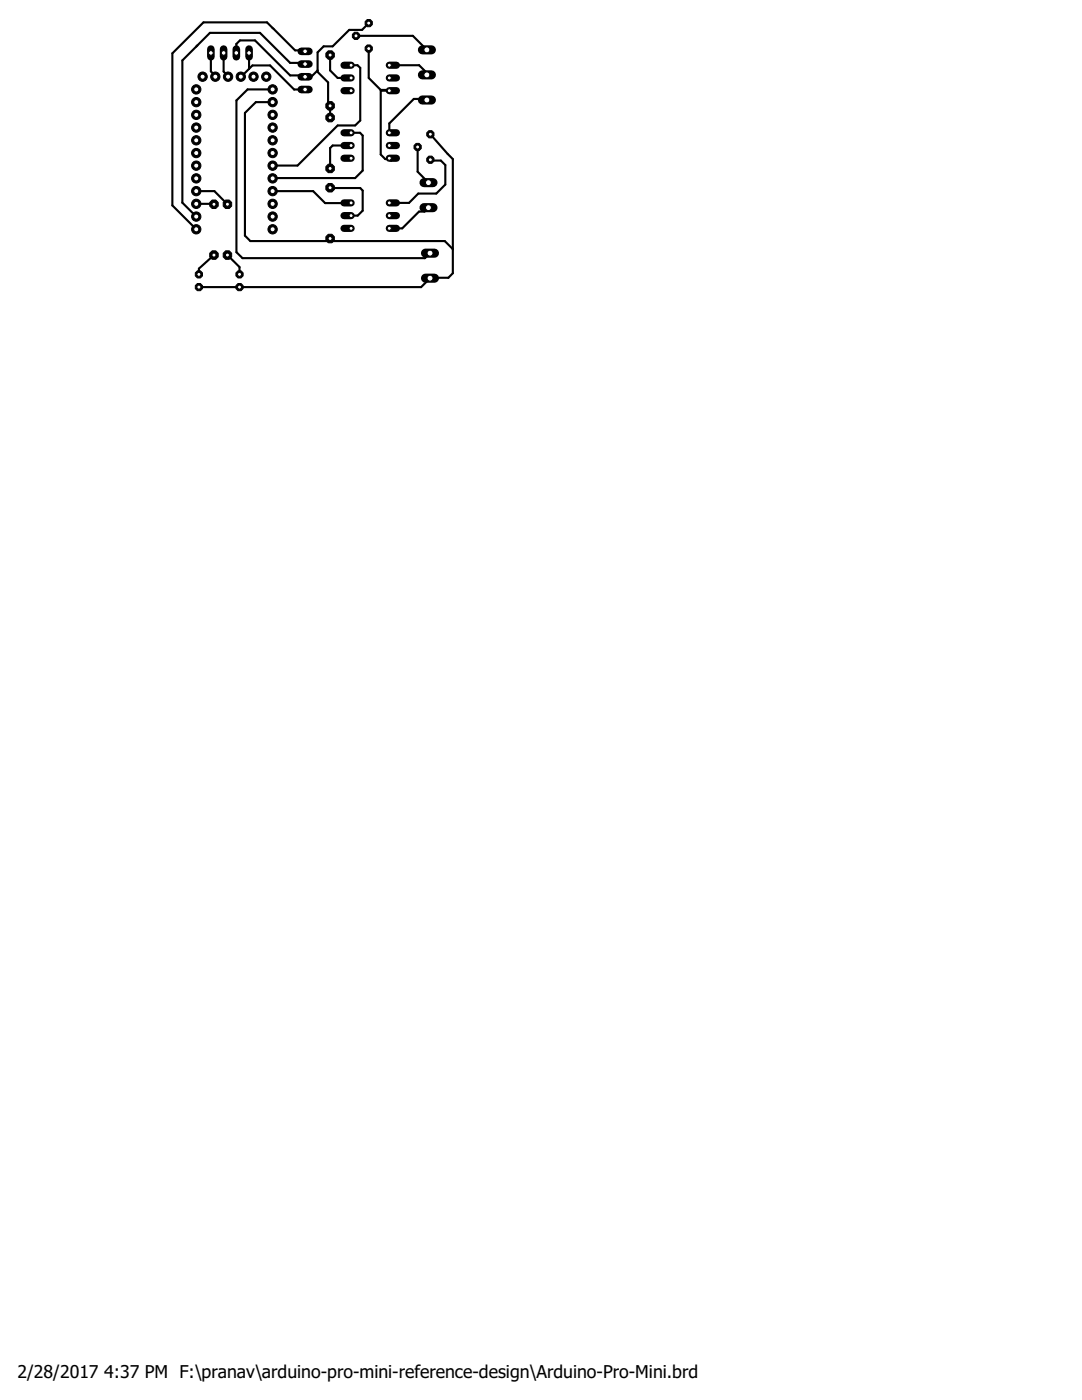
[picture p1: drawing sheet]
<svg xmlns="http://www.w3.org/2000/svg" width="216mm" height="279mm" viewBox="0 0 216 279" stroke-linecap="round" stroke-linejoin="round" font-family="sans-serif">
<defs><g id="words">
<g font-size="3.5">
<text x="3.5" y="274.9">2/28/2017</text>
<text x="20.8" y="274.9">4:37 PM F:\pranav\arduino-pro-mini-reference-design\Arduino-Pro-Mini.brd</text>
</g>
</g></defs>
<g fill="none" stroke="#000" stroke-width=".42">
<path d="M42.1 10.6v3.6l.8 .8M44.6 10.6v3.7l.8 .7M47.2 10.6v-1.8l.7-.7h3l7 6.9h3l.5 .6M47.9 15.6l2.5-2.5h3.5l4.8 4.8h2.2M49.7 10.6v3.1M54.4 17.8h-5l-2.2 2.2v30.3l1.2 1.2h36.4l1-1M60.9 10.6l-.5-.5h-1.5l-5.6-5.6h-12.7l-6.2 6.1v30.4l4.8 4.8M60.9 13.1l-.5-.5h-2.5l-6-6h-10l-5.5 5.5v28.3l2.8 2.8M63.4 14.1l-1.3 1.2h-1.2M65.9 11v3.1l1.5 1.5h2.7M70.1 13h1.2l.6 .5v10.5l-1 1h-3.5l-8 8-5 .1M71 7.2h11.4l2.8 2.7"/>
<path d="M73.6 4.6l-1.4 1.4h-2.5l-3.3 3.2h-1.8l-1.2 1.3v3.9l2.1 2v4.3l.4 .4v2.4M73.6 9.7v5.9l2.5 2.5h1.6l-.2-.2h-1.5v12.9l.9 .9h.9l.3 .3v-.3l.3-.3h-.6l-.1 .2M77.7 13h5.9l2 1.9h-.4M85.2 20l-.2-.3h-2.4l-4.9 4.9v1.9M39.2 38.1h3.6l2.6 2.7M54.4 20.4h-3.3l-2.2 2.1v24.5l1.1 1.1h38.8l1.6 1.6M54.4 38.1h8.1l2.4 2.4h5.2M65.9 37.5h6l.5 .5v4l-1 1h-1.3M70.1 29h-3.7l-.5 .5v4.1M70.1 26.5h1.7l.6 .6v6.9l-1.5 1.5-16.5 .1M83.3 29.3v5l2.2 2.1M85.9 26.8l4.5 4.9v22.8l-.9 .9h-3.6l-1.9 1.9h-44.3"/>
<path d="M85.9 31.9l.1 .1h2l.9 .9v3.9l-1.8 1.8h-3.6l-1.9 1.9h-3.9M39.2 40.7h2.8l.7 .6v-.5M42.7 50.9l-3 2.7v1.2M45.4 50.9l2.4 2.4v1.5M65.9 47.6l-.5 .5M85.5 41.4l-.8 .8h-1.1l-3.3 3.4h-2.6M86.5 55.1l.3 .3"/>
</g>
<circle cx="54.4" cy="17.8" r=".93" fill="#000" stroke="#000" stroke-width=".2"/>
<circle cx="54.4" cy="17.8" r=".51" fill="#fff" stroke="#000" stroke-width=".2"/>
<circle cx="54.4" cy="20.4" r=".93" fill="#000" stroke="#000" stroke-width=".2"/>
<circle cx="54.4" cy="20.4" r=".51" fill="#fff" stroke="#000" stroke-width=".2"/>
<circle cx="54.4" cy="22.9" r=".93" fill="#000" stroke="#000" stroke-width=".2"/>
<circle cx="54.4" cy="22.9" r=".51" fill="#fff" stroke="#000" stroke-width=".2"/>
<circle cx="54.4" cy="25.5" r=".93" fill="#000" stroke="#000" stroke-width=".2"/>
<circle cx="54.4" cy="25.5" r=".51" fill="#fff" stroke="#000" stroke-width=".2"/>
<circle cx="54.4" cy="28" r=".93" fill="#000" stroke="#000" stroke-width=".2"/>
<circle cx="54.4" cy="28" r=".51" fill="#fff" stroke="#000" stroke-width=".2"/>
<circle cx="54.4" cy="30.5" r=".93" fill="#000" stroke="#000" stroke-width=".2"/>
<circle cx="54.4" cy="30.5" r=".51" fill="#fff" stroke="#000" stroke-width=".2"/>
<circle cx="54.4" cy="33.1" r=".93" fill="#000" stroke="#000" stroke-width=".2"/>
<circle cx="54.4" cy="33.1" r=".51" fill="#fff" stroke="#000" stroke-width=".2"/>
<circle cx="54.4" cy="35.6" r=".93" fill="#000" stroke="#000" stroke-width=".2"/>
<circle cx="54.4" cy="35.6" r=".51" fill="#fff" stroke="#000" stroke-width=".2"/>
<circle cx="54.4" cy="38.1" r=".93" fill="#000" stroke="#000" stroke-width=".2"/>
<circle cx="54.4" cy="38.1" r=".51" fill="#fff" stroke="#000" stroke-width=".2"/>
<circle cx="54.4" cy="40.7" r=".93" fill="#000" stroke="#000" stroke-width=".2"/>
<circle cx="54.4" cy="40.7" r=".51" fill="#fff" stroke="#000" stroke-width=".2"/>
<circle cx="54.4" cy="43.2" r=".93" fill="#000" stroke="#000" stroke-width=".2"/>
<circle cx="54.4" cy="43.2" r=".51" fill="#fff" stroke="#000" stroke-width=".2"/>
<circle cx="54.4" cy="45.8" r=".93" fill="#000" stroke="#000" stroke-width=".2"/>
<circle cx="54.4" cy="45.8" r=".51" fill="#fff" stroke="#000" stroke-width=".2"/>
<circle cx="39.2" cy="45.8" r=".93" fill="#000" stroke="#000" stroke-width=".2"/>
<circle cx="39.2" cy="45.8" r=".51" fill="#fff" stroke="#000" stroke-width=".2"/>
<circle cx="39.2" cy="43.2" r=".93" fill="#000" stroke="#000" stroke-width=".2"/>
<circle cx="39.2" cy="43.2" r=".51" fill="#fff" stroke="#000" stroke-width=".2"/>
<circle cx="39.2" cy="40.7" r=".93" fill="#000" stroke="#000" stroke-width=".2"/>
<circle cx="39.2" cy="40.7" r=".51" fill="#fff" stroke="#000" stroke-width=".2"/>
<circle cx="39.2" cy="38.1" r=".93" fill="#000" stroke="#000" stroke-width=".2"/>
<circle cx="39.2" cy="38.1" r=".51" fill="#fff" stroke="#000" stroke-width=".2"/>
<circle cx="39.2" cy="35.6" r=".93" fill="#000" stroke="#000" stroke-width=".2"/>
<circle cx="39.2" cy="35.6" r=".51" fill="#fff" stroke="#000" stroke-width=".2"/>
<circle cx="39.2" cy="33.1" r=".93" fill="#000" stroke="#000" stroke-width=".2"/>
<circle cx="39.2" cy="33.1" r=".51" fill="#fff" stroke="#000" stroke-width=".2"/>
<circle cx="39.2" cy="30.5" r=".93" fill="#000" stroke="#000" stroke-width=".2"/>
<circle cx="39.2" cy="30.5" r=".51" fill="#fff" stroke="#000" stroke-width=".2"/>
<circle cx="39.2" cy="28" r=".93" fill="#000" stroke="#000" stroke-width=".2"/>
<circle cx="39.2" cy="28" r=".51" fill="#fff" stroke="#000" stroke-width=".2"/>
<circle cx="39.2" cy="25.5" r=".93" fill="#000" stroke="#000" stroke-width=".2"/>
<circle cx="39.2" cy="25.5" r=".51" fill="#fff" stroke="#000" stroke-width=".2"/>
<circle cx="39.2" cy="22.9" r=".93" fill="#000" stroke="#000" stroke-width=".2"/>
<circle cx="39.2" cy="22.9" r=".51" fill="#fff" stroke="#000" stroke-width=".2"/>
<circle cx="39.2" cy="20.4" r=".93" fill="#000" stroke="#000" stroke-width=".2"/>
<circle cx="39.2" cy="20.4" r=".51" fill="#fff" stroke="#000" stroke-width=".2"/>
<circle cx="39.2" cy="17.8" r=".93" fill="#000" stroke="#000" stroke-width=".2"/>
<circle cx="39.2" cy="17.8" r=".51" fill="#fff" stroke="#000" stroke-width=".2"/>
<circle cx="53.1" cy="15.3" r=".93" fill="#000" stroke="#000" stroke-width=".2"/>
<circle cx="53.1" cy="15.3" r=".51" fill="#fff" stroke="#000" stroke-width=".2"/>
<circle cx="50.6" cy="15.3" r=".93" fill="#000" stroke="#000" stroke-width=".2"/>
<circle cx="50.6" cy="15.3" r=".51" fill="#fff" stroke="#000" stroke-width=".2"/>
<circle cx="48" cy="15.3" r=".93" fill="#000" stroke="#000" stroke-width=".2"/>
<circle cx="48" cy="15.3" r=".51" fill="#fff" stroke="#000" stroke-width=".2"/>
<circle cx="45.5" cy="15.3" r=".93" fill="#000" stroke="#000" stroke-width=".2"/>
<circle cx="45.5" cy="15.3" r=".51" fill="#fff" stroke="#000" stroke-width=".2"/>
<circle cx="43" cy="15.3" r=".93" fill="#000" stroke="#000" stroke-width=".2"/>
<circle cx="43" cy="15.3" r=".51" fill="#fff" stroke="#000" stroke-width=".2"/>
<circle cx="40.4" cy="15.3" r=".93" fill="#000" stroke="#000" stroke-width=".2"/>
<circle cx="40.4" cy="15.3" r=".51" fill="#fff" stroke="#000" stroke-width=".2"/>
<path d="M49.7 9.8v1.5" fill="none" stroke="#000" stroke-width="1.5"/>
<circle cx="49.7" cy="10.6" r=".47" fill="#fff" stroke="#000" stroke-width=".2"/>
<path d="M47.2 9.8v1.5" fill="none" stroke="#000" stroke-width="1.5"/>
<circle cx="47.2" cy="10.6" r=".47" fill="#fff" stroke="#000" stroke-width=".2"/>
<path d="M44.6 9.8v1.5" fill="none" stroke="#000" stroke-width="1.5"/>
<circle cx="44.6" cy="10.6" r=".47" fill="#fff" stroke="#000" stroke-width=".2"/>
<path d="M42.1 9.8v1.5" fill="none" stroke="#000" stroke-width="1.5"/>
<circle cx="42.1" cy="10.6" r=".47" fill="#fff" stroke="#000" stroke-width=".2"/>
<path d="M60.1 17.9h1.5" fill="none" stroke="#000" stroke-width="1.5"/>
<circle cx="60.9" cy="17.9" r=".47" fill="#fff" stroke="#000" stroke-width=".2"/>
<path d="M60.1 15.3h1.5" fill="none" stroke="#000" stroke-width="1.5"/>
<circle cx="60.9" cy="15.3" r=".47" fill="#fff" stroke="#000" stroke-width=".2"/>
<path d="M60.1 12.8h1.5" fill="none" stroke="#000" stroke-width="1.5"/>
<circle cx="60.9" cy="12.8" r=".47" fill="#fff" stroke="#000" stroke-width=".2"/>
<path d="M60.1 10.2h1.5" fill="none" stroke="#000" stroke-width="1.5"/>
<circle cx="60.9" cy="10.2" r=".47" fill="#fff" stroke="#000" stroke-width=".2"/>
<path d="M68.6 13h1.5" fill="none" stroke="#000" stroke-width="1.4"/>
<circle cx="70.1" cy="13" r=".4" fill="#fff" stroke="#000" stroke-width=".2"/>
<path d="M68.6 15.6h1.5" fill="none" stroke="#000" stroke-width="1.4"/>
<circle cx="70.1" cy="15.6" r=".4" fill="#fff" stroke="#000" stroke-width=".2"/>
<path d="M77.7 15.6h1.4" fill="none" stroke="#000" stroke-width="1.4"/>
<circle cx="77.7" cy="15.6" r=".4" fill="#fff" stroke="#000" stroke-width=".2"/>
<path d="M77.7 13h1.4" fill="none" stroke="#000" stroke-width="1.4"/>
<circle cx="77.7" cy="13" r=".4" fill="#fff" stroke="#000" stroke-width=".2"/>
<path d="M68.6 18.1h1.5" fill="none" stroke="#000" stroke-width="1.4"/>
<circle cx="70.1" cy="18.1" r=".4" fill="#fff" stroke="#000" stroke-width=".2"/>
<path d="M77.7 18.1h1.4" fill="none" stroke="#000" stroke-width="1.4"/>
<circle cx="77.7" cy="18.1" r=".4" fill="#fff" stroke="#000" stroke-width=".2"/>
<path d="M68.6 26.5h1.5" fill="none" stroke="#000" stroke-width="1.4"/>
<circle cx="70.1" cy="26.5" r=".4" fill="#fff" stroke="#000" stroke-width=".2"/>
<path d="M68.6 29h1.5" fill="none" stroke="#000" stroke-width="1.4"/>
<circle cx="70.1" cy="29" r=".4" fill="#fff" stroke="#000" stroke-width=".2"/>
<path d="M77.7 29h1.4" fill="none" stroke="#000" stroke-width="1.4"/>
<circle cx="77.7" cy="29" r=".4" fill="#fff" stroke="#000" stroke-width=".2"/>
<path d="M77.7 26.5h1.4" fill="none" stroke="#000" stroke-width="1.4"/>
<circle cx="77.7" cy="26.5" r=".4" fill="#fff" stroke="#000" stroke-width=".2"/>
<path d="M68.6 31.6h1.5" fill="none" stroke="#000" stroke-width="1.4"/>
<circle cx="70.1" cy="31.6" r=".4" fill="#fff" stroke="#000" stroke-width=".2"/>
<path d="M77.7 31.6h1.4" fill="none" stroke="#000" stroke-width="1.4"/>
<circle cx="77.7" cy="31.6" r=".4" fill="#fff" stroke="#000" stroke-width=".2"/>
<circle cx="65.9" cy="11" r=".92" fill="#000" stroke="#000" stroke-width=".2"/>
<circle cx="65.9" cy="11" r=".4" fill="#fff" stroke="#000" stroke-width=".2"/>
<circle cx="65.9" cy="21.1" r=".92" fill="#000" stroke="#000" stroke-width=".2"/>
<circle cx="65.9" cy="21.1" r=".4" fill="#fff" stroke="#000" stroke-width=".2"/>
<circle cx="65.9" cy="33.6" r=".92" fill="#000" stroke="#000" stroke-width=".2"/>
<circle cx="65.9" cy="33.6" r=".4" fill="#fff" stroke="#000" stroke-width=".2"/>
<circle cx="65.9" cy="23.5" r=".92" fill="#000" stroke="#000" stroke-width=".2"/>
<circle cx="65.9" cy="23.5" r=".4" fill="#fff" stroke="#000" stroke-width=".2"/>
<path d="M68.6 40.5h1.5" fill="none" stroke="#000" stroke-width="1.4"/>
<circle cx="70.1" cy="40.5" r=".4" fill="#fff" stroke="#000" stroke-width=".2"/>
<path d="M68.6 43h1.5" fill="none" stroke="#000" stroke-width="1.4"/>
<circle cx="70.1" cy="43" r=".4" fill="#fff" stroke="#000" stroke-width=".2"/>
<path d="M77.7 43h1.4" fill="none" stroke="#000" stroke-width="1.4"/>
<circle cx="77.7" cy="43" r=".4" fill="#fff" stroke="#000" stroke-width=".2"/>
<path d="M77.7 40.5h1.4" fill="none" stroke="#000" stroke-width="1.4"/>
<circle cx="77.7" cy="40.5" r=".4" fill="#fff" stroke="#000" stroke-width=".2"/>
<path d="M68.6 45.6h1.5" fill="none" stroke="#000" stroke-width="1.4"/>
<circle cx="70.1" cy="45.6" r=".4" fill="#fff" stroke="#000" stroke-width=".2"/>
<path d="M77.7 45.6h1.4" fill="none" stroke="#000" stroke-width="1.4"/>
<circle cx="77.7" cy="45.6" r=".4" fill="#fff" stroke="#000" stroke-width=".2"/>
<circle cx="65.9" cy="37.5" r=".92" fill="#000" stroke="#000" stroke-width=".2"/>
<circle cx="65.9" cy="37.5" r=".4" fill="#fff" stroke="#000" stroke-width=".2"/>
<circle cx="65.9" cy="47.6" r=".92" fill="#000" stroke="#000" stroke-width=".2"/>
<circle cx="65.9" cy="47.6" r=".4" fill="#fff" stroke="#000" stroke-width=".2"/>
<circle cx="39.7" cy="54.8" r=".78" fill="#000" stroke="#000" stroke-width=".2"/>
<circle cx="39.7" cy="54.8" r=".4" fill="#fff" stroke="#000" stroke-width=".2"/>
<circle cx="39.7" cy="57.3" r=".78" fill="#000" stroke="#000" stroke-width=".2"/>
<circle cx="39.7" cy="57.3" r=".4" fill="#fff" stroke="#000" stroke-width=".2"/>
<circle cx="47.8" cy="54.8" r=".78" fill="#000" stroke="#000" stroke-width=".2"/>
<circle cx="47.8" cy="54.8" r=".4" fill="#fff" stroke="#000" stroke-width=".2"/>
<circle cx="47.8" cy="57.3" r=".78" fill="#000" stroke="#000" stroke-width=".2"/>
<circle cx="47.8" cy="57.3" r=".4" fill="#fff" stroke="#000" stroke-width=".2"/>
<circle cx="42.7" cy="50.9" r=".92" fill="#000" stroke="#000" stroke-width=".2"/>
<circle cx="42.7" cy="50.9" r=".4" fill="#fff" stroke="#000" stroke-width=".2"/>
<circle cx="42.7" cy="40.8" r=".92" fill="#000" stroke="#000" stroke-width=".2"/>
<circle cx="42.7" cy="40.8" r=".4" fill="#fff" stroke="#000" stroke-width=".2"/>
<circle cx="45.4" cy="50.9" r=".92" fill="#000" stroke="#000" stroke-width=".2"/>
<circle cx="45.4" cy="50.9" r=".4" fill="#fff" stroke="#000" stroke-width=".2"/>
<circle cx="45.4" cy="40.8" r=".92" fill="#000" stroke="#000" stroke-width=".2"/>
<circle cx="45.4" cy="40.8" r=".4" fill="#fff" stroke="#000" stroke-width=".2"/>
<path d="M84.3 9.9h1.8" fill="none" stroke="#000" stroke-width="1.8"/>
<circle cx="85.2" cy="9.9" r=".59" fill="#fff" stroke="#000" stroke-width=".2"/>
<path d="M84.3 14.9h1.8" fill="none" stroke="#000" stroke-width="1.8"/>
<circle cx="85.2" cy="14.9" r=".59" fill="#fff" stroke="#000" stroke-width=".2"/>
<path d="M84.3 20h1.8" fill="none" stroke="#000" stroke-width="1.8"/>
<circle cx="85.2" cy="20" r=".59" fill="#fff" stroke="#000" stroke-width=".2"/>
<path d="M84.6 36.4h1.8" fill="none" stroke="#000" stroke-width="1.8"/>
<circle cx="85.5" cy="36.4" r=".59" fill="#fff" stroke="#000" stroke-width=".2"/>
<path d="M84.6 41.4h1.8" fill="none" stroke="#000" stroke-width="1.8"/>
<circle cx="85.5" cy="41.4" r=".59" fill="#fff" stroke="#000" stroke-width=".2"/>
<path d="M84.9 50.5h1.8" fill="none" stroke="#000" stroke-width="1.8"/>
<circle cx="85.8" cy="50.5" r=".59" fill="#fff" stroke="#000" stroke-width=".2"/>
<path d="M84.9 55.5h1.8" fill="none" stroke="#000" stroke-width="1.8"/>
<circle cx="85.8" cy="55.5" r=".59" fill="#fff" stroke="#000" stroke-width=".2"/>
<circle cx="73.6" cy="9.7" r=".78" fill="#000" stroke="#000" stroke-width=".2"/>
<circle cx="73.6" cy="9.7" r=".4" fill="#fff" stroke="#000" stroke-width=".2"/>
<circle cx="73.6" cy="4.6" r=".78" fill="#000" stroke="#000" stroke-width=".2"/>
<circle cx="73.6" cy="4.6" r=".4" fill="#fff" stroke="#000" stroke-width=".2"/>
<circle cx="71" cy="7.2" r=".78" fill="#000" stroke="#000" stroke-width=".2"/>
<circle cx="71" cy="7.2" r=".4" fill="#fff" stroke="#000" stroke-width=".2"/>
<circle cx="85.9" cy="31.9" r=".78" fill="#000" stroke="#000" stroke-width=".2"/>
<circle cx="85.9" cy="31.9" r=".4" fill="#fff" stroke="#000" stroke-width=".2"/>
<circle cx="85.9" cy="26.8" r=".78" fill="#000" stroke="#000" stroke-width=".2"/>
<circle cx="85.9" cy="26.8" r=".4" fill="#fff" stroke="#000" stroke-width=".2"/>
<circle cx="83.3" cy="29.3" r=".78" fill="#000" stroke="#000" stroke-width=".2"/>
<circle cx="83.3" cy="29.3" r=".4" fill="#fff" stroke="#000" stroke-width=".2"/>
<use href="#words"/>
</svg>
